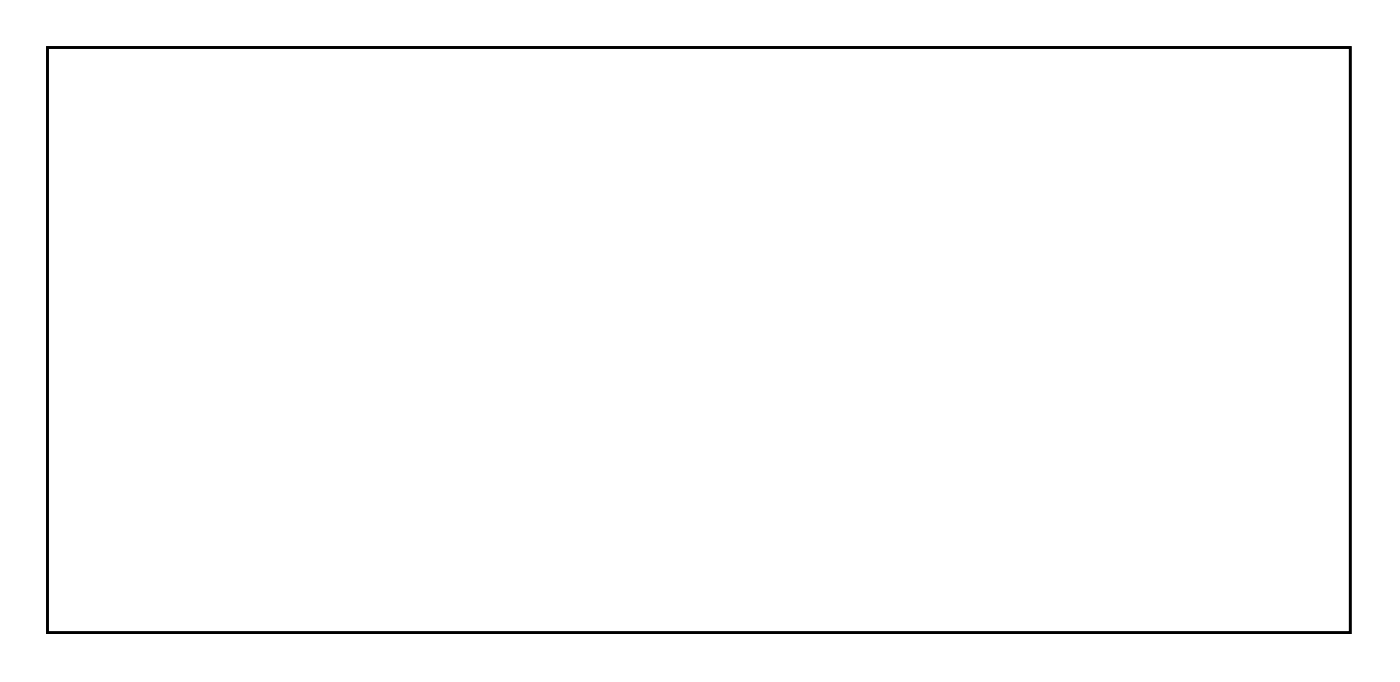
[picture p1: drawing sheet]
<svg xmlns="http://www.w3.org/2000/svg" width="107mm" height="52mm" viewBox="0 0 107 52" stroke-linecap="round" stroke-linejoin="round" font-family="sans-serif">
<path d="M3.6 3.6h99.8v44.8h-99.8z" fill="none" stroke="#000" stroke-width=".2"/>
<path d="M3.6 3.6h99.8v44.8h-99.8zM3.6 3.6v44.8h99.8v-44.8z" fill="#000"/>
<circle cx="15" cy="25.9" r=".84" fill="#fff"/>
<circle cx="15" cy="25.9" r=".84" fill="none" stroke="#fff" stroke-width=".79" stroke-linecap="butt"/>
<circle cx="15" cy="30.9" r=".84" fill="#fff"/>
<circle cx="15" cy="30.9" r=".84" fill="none" stroke="#fff" stroke-width=".79" stroke-linecap="butt"/>
<circle cx="15" cy="13.2" r=".84" fill="#fff"/>
<circle cx="15" cy="13.2" r=".84" fill="none" stroke="#fff" stroke-width=".79" stroke-linecap="butt"/>
<circle cx="10" cy="13.2" r=".84" fill="#fff"/>
<circle cx="10" cy="13.2" r=".84" fill="none" stroke="#fff" stroke-width=".79" stroke-linecap="butt"/>
<circle cx="10" cy="43.6" r=".84" fill="#fff"/>
<circle cx="10" cy="43.6" r=".84" fill="none" stroke="#fff" stroke-width=".79" stroke-linecap="butt"/>
<circle cx="15" cy="43.6" r=".84" fill="#fff"/>
<circle cx="15" cy="43.6" r=".84" fill="none" stroke="#fff" stroke-width=".79" stroke-linecap="butt"/>
<circle cx="101.4" cy="36" r=".74" fill="#fff"/>
<circle cx="101.4" cy="36" r=".74" fill="none" stroke="#fff" stroke-width=".76" stroke-linecap="butt"/>
<circle cx="101.4" cy="38.6" r=".74" fill="#fff"/>
<circle cx="101.4" cy="38.6" r=".74" fill="none" stroke="#fff" stroke-width=".76" stroke-linecap="butt"/>
<circle cx="45.5" cy="13.2" r=".7" fill="#fff"/>
<circle cx="45.5" cy="13.2" r=".7" fill="none" stroke="#fff" stroke-width=".76" stroke-linecap="butt"/>
<circle cx="45.5" cy="19.7" r=".7" fill="#fff"/>
<circle cx="45.5" cy="19.7" r=".7" fill="none" stroke="#fff" stroke-width=".76" stroke-linecap="butt"/>
<circle cx="41" cy="13.2" r=".7" fill="#fff"/>
<circle cx="41" cy="13.2" r=".7" fill="none" stroke="#fff" stroke-width=".76" stroke-linecap="butt"/>
<circle cx="41" cy="19.7" r=".7" fill="#fff"/>
<circle cx="41" cy="19.7" r=".7" fill="none" stroke="#fff" stroke-width=".76" stroke-linecap="butt"/>
<path d="M16.8 17.5h1.5v1.5h-1.5z" fill="#fff"/>
<path d="M16.8 17.5h1.5v1.5h-1.5z" fill="none" stroke="#fff" stroke-width=".76" stroke-linecap="butt"/>
<circle cx="17.6" cy="18.2" r=".74" fill="#fff"/>
<circle cx="17.6" cy="18.2" r=".74" fill="none" stroke="#fff" stroke-width=".76" stroke-linecap="butt"/>
<circle cx="20.1" cy="18.2" r=".74" fill="#fff"/>
<circle cx="20.1" cy="18.2" r=".74" fill="none" stroke="#fff" stroke-width=".76" stroke-linecap="butt"/>
<circle cx="22.7" cy="18.2" r=".74" fill="#fff"/>
<circle cx="22.7" cy="18.2" r=".74" fill="none" stroke="#fff" stroke-width=".76" stroke-linecap="butt"/>
<circle cx="101.4" cy="23.3" r=".74" fill="#fff"/>
<circle cx="101.4" cy="23.3" r=".74" fill="none" stroke="#fff" stroke-width=".76" stroke-linecap="butt"/>
<circle cx="101.4" cy="20.8" r=".74" fill="#fff"/>
<circle cx="101.4" cy="20.8" r=".74" fill="none" stroke="#fff" stroke-width=".76" stroke-linecap="butt"/>
<circle cx="101.4" cy="25.9" r=".74" fill="#fff"/>
<circle cx="101.4" cy="25.9" r=".74" fill="none" stroke="#fff" stroke-width=".76" stroke-linecap="butt"/>
<circle cx="101.4" cy="28.4" r=".74" fill="#fff"/>
<circle cx="101.4" cy="28.4" r=".74" fill="none" stroke="#fff" stroke-width=".76" stroke-linecap="butt"/>
<circle cx="101.4" cy="30.9" r=".74" fill="#fff"/>
<circle cx="101.4" cy="30.9" r=".74" fill="none" stroke="#fff" stroke-width=".76" stroke-linecap="butt"/>
<circle cx="101.4" cy="33.5" r=".74" fill="#fff"/>
<circle cx="101.4" cy="33.5" r=".74" fill="none" stroke="#fff" stroke-width=".76" stroke-linecap="butt"/>
<circle cx="50.6" cy="8.2" r=".67" fill="#fff"/>
<circle cx="50.6" cy="8.2" r=".67" fill="none" stroke="#fff" stroke-width=".69" stroke-linecap="butt"/>
<path d="M49.9 7.5h1.4v1.3h-1.4z" fill="#fff"/>
<path d="M49.9 7.5h1.4v1.3h-1.4z" fill="none" stroke="#fff" stroke-width=".69" stroke-linecap="butt"/>
<circle cx="50.6" cy="10.7" r=".67" fill="#fff"/>
<circle cx="50.6" cy="10.7" r=".67" fill="none" stroke="#fff" stroke-width=".69" stroke-linecap="butt"/>
<circle cx="50.6" cy="13.2" r=".67" fill="#fff"/>
<circle cx="50.6" cy="13.2" r=".67" fill="none" stroke="#fff" stroke-width=".69" stroke-linecap="butt"/>
<circle cx="50.6" cy="15.8" r=".67" fill="#fff"/>
<circle cx="50.6" cy="15.8" r=".67" fill="none" stroke="#fff" stroke-width=".69" stroke-linecap="butt"/>
<circle cx="50.6" cy="18.3" r=".67" fill="#fff"/>
<circle cx="50.6" cy="18.3" r=".67" fill="none" stroke="#fff" stroke-width=".69" stroke-linecap="butt"/>
<circle cx="50.6" cy="20.9" r=".67" fill="#fff"/>
<circle cx="50.6" cy="20.9" r=".67" fill="none" stroke="#fff" stroke-width=".69" stroke-linecap="butt"/>
<circle cx="50.6" cy="23.4" r=".67" fill="#fff"/>
<circle cx="50.6" cy="23.4" r=".67" fill="none" stroke="#fff" stroke-width=".69" stroke-linecap="butt"/>
<circle cx="50.6" cy="25.9" r=".67" fill="#fff"/>
<circle cx="50.6" cy="25.9" r=".67" fill="none" stroke="#fff" stroke-width=".69" stroke-linecap="butt"/>
<circle cx="50.6" cy="28.5" r=".67" fill="#fff"/>
<circle cx="50.6" cy="28.5" r=".67" fill="none" stroke="#fff" stroke-width=".69" stroke-linecap="butt"/>
<circle cx="50.6" cy="31" r=".67" fill="#fff"/>
<circle cx="50.6" cy="31" r=".67" fill="none" stroke="#fff" stroke-width=".69" stroke-linecap="butt"/>
<circle cx="50.6" cy="33.6" r=".67" fill="#fff"/>
<circle cx="50.6" cy="33.6" r=".67" fill="none" stroke="#fff" stroke-width=".69" stroke-linecap="butt"/>
<circle cx="50.6" cy="36.1" r=".67" fill="#fff"/>
<circle cx="50.6" cy="36.1" r=".67" fill="none" stroke="#fff" stroke-width=".69" stroke-linecap="butt"/>
<circle cx="50.6" cy="38.6" r=".67" fill="#fff"/>
<circle cx="50.6" cy="38.6" r=".67" fill="none" stroke="#fff" stroke-width=".69" stroke-linecap="butt"/>
<circle cx="50.6" cy="41.2" r=".67" fill="#fff"/>
<circle cx="50.6" cy="41.2" r=".67" fill="none" stroke="#fff" stroke-width=".69" stroke-linecap="butt"/>
<circle cx="50.6" cy="43.7" r=".67" fill="#fff"/>
<circle cx="50.6" cy="43.7" r=".67" fill="none" stroke="#fff" stroke-width=".69" stroke-linecap="butt"/>
<circle cx="65.8" cy="8.2" r=".67" fill="#fff"/>
<circle cx="65.8" cy="8.2" r=".67" fill="none" stroke="#fff" stroke-width=".69" stroke-linecap="butt"/>
<circle cx="65.8" cy="10.7" r=".67" fill="#fff"/>
<circle cx="65.8" cy="10.7" r=".67" fill="none" stroke="#fff" stroke-width=".69" stroke-linecap="butt"/>
<circle cx="65.8" cy="13.2" r=".67" fill="#fff"/>
<circle cx="65.8" cy="13.2" r=".67" fill="none" stroke="#fff" stroke-width=".69" stroke-linecap="butt"/>
<circle cx="65.8" cy="15.8" r=".67" fill="#fff"/>
<circle cx="65.8" cy="15.8" r=".67" fill="none" stroke="#fff" stroke-width=".69" stroke-linecap="butt"/>
<circle cx="65.8" cy="18.3" r=".67" fill="#fff"/>
<circle cx="65.8" cy="18.3" r=".67" fill="none" stroke="#fff" stroke-width=".69" stroke-linecap="butt"/>
<circle cx="65.8" cy="20.9" r=".67" fill="#fff"/>
<circle cx="65.8" cy="20.9" r=".67" fill="none" stroke="#fff" stroke-width=".69" stroke-linecap="butt"/>
<circle cx="65.8" cy="23.4" r=".67" fill="#fff"/>
<circle cx="65.8" cy="23.4" r=".67" fill="none" stroke="#fff" stroke-width=".69" stroke-linecap="butt"/>
<circle cx="65.8" cy="25.9" r=".67" fill="#fff"/>
<circle cx="65.8" cy="25.9" r=".67" fill="none" stroke="#fff" stroke-width=".69" stroke-linecap="butt"/>
<circle cx="65.8" cy="28.5" r=".67" fill="#fff"/>
<circle cx="65.8" cy="28.5" r=".67" fill="none" stroke="#fff" stroke-width=".69" stroke-linecap="butt"/>
<circle cx="65.8" cy="31" r=".67" fill="#fff"/>
<circle cx="65.8" cy="31" r=".67" fill="none" stroke="#fff" stroke-width=".69" stroke-linecap="butt"/>
<circle cx="65.8" cy="33.6" r=".67" fill="#fff"/>
<circle cx="65.8" cy="33.6" r=".67" fill="none" stroke="#fff" stroke-width=".69" stroke-linecap="butt"/>
<circle cx="65.8" cy="36.1" r=".67" fill="#fff"/>
<circle cx="65.8" cy="36.1" r=".67" fill="none" stroke="#fff" stroke-width=".69" stroke-linecap="butt"/>
<circle cx="65.8" cy="38.6" r=".67" fill="#fff"/>
<circle cx="65.8" cy="38.6" r=".67" fill="none" stroke="#fff" stroke-width=".69" stroke-linecap="butt"/>
<circle cx="65.8" cy="41.2" r=".67" fill="#fff"/>
<circle cx="65.8" cy="41.2" r=".67" fill="none" stroke="#fff" stroke-width=".69" stroke-linecap="butt"/>
<circle cx="65.8" cy="43.7" r=".67" fill="#fff"/>
<circle cx="65.8" cy="43.7" r=".67" fill="none" stroke="#fff" stroke-width=".69" stroke-linecap="butt"/>
<circle cx="22.7" cy="46.2" r=".72" fill="#fff"/>
<circle cx="22.7" cy="46.2" r=".72" fill="none" stroke="#fff" stroke-width=".69" stroke-linecap="butt"/>
<path d="M21 45.5h3.3v1.4h-3.3zM21.9 46.2a.75 .75 0 0 0 1.5 0 .75 .75 0 0 0-1.5 0z" fill="#fff"/>
<g fill="none" stroke="#fff" stroke-width=".25">
<path d="M21 45.5h3.3v1.4h-3.3z"/>
<circle cx="22.7" cy="46.2" r=".72"/>
</g>
<circle cx="22.7" cy="43.6" r=".72" fill="#fff"/>
<circle cx="22.7" cy="43.6" r=".72" fill="none" stroke="#fff" stroke-width=".69" stroke-linecap="butt"/>
<path d="M21 42.9h3.3v1.5h-3.3zM21.9 43.6a.75 .75 0 0 0 1.5 0 .75 .75 0 0 0-1.5 0z" fill="#fff"/>
<g fill="none" stroke="#fff" stroke-width=".25">
<path d="M21 42.9h3.3v1.5h-3.3z"/>
<circle cx="22.7" cy="43.6" r=".72"/>
</g>
<circle cx="22.7" cy="41.1" r=".72" fill="#fff"/>
<circle cx="22.7" cy="41.1" r=".72" fill="none" stroke="#fff" stroke-width=".69" stroke-linecap="butt"/>
<path d="M21 40.4h3.3v1.4h-3.3zM21.9 41.1a.75 .75 0 0 0 1.5 0 .75 .75 0 0 0-1.5 0z" fill="#fff"/>
<g fill="none" stroke="#fff" stroke-width=".25">
<path d="M21 40.4h3.3v1.4h-3.3z"/>
<circle cx="22.7" cy="41.1" r=".72"/>
</g>
<circle cx="22.7" cy="38.6" r=".72" fill="#fff"/>
<circle cx="22.7" cy="38.6" r=".72" fill="none" stroke="#fff" stroke-width=".69" stroke-linecap="butt"/>
<path d="M21 37.8h3.3v1.5h-3.3zM21.9 38.6a.75 .75 0 0 0 1.5 0 .75 .75 0 0 0-1.5 0z" fill="#fff"/>
<g fill="none" stroke="#fff" stroke-width=".25">
<path d="M21 37.8h3.3v1.5h-3.3z"/>
<circle cx="22.7" cy="38.6" r=".72"/>
</g>
<circle cx="22.7" cy="36" r=".72" fill="#fff"/>
<circle cx="22.7" cy="36" r=".72" fill="none" stroke="#fff" stroke-width=".69" stroke-linecap="butt"/>
<path d="M21 35.3h3.3v1.4h-3.3zM21.9 36a.75 .75 0 0 0 1.5 0 .75 .75 0 0 0-1.5 0z" fill="#fff"/>
<g fill="none" stroke="#fff" stroke-width=".25">
<path d="M21 35.3h3.3v1.4h-3.3z"/>
<circle cx="22.7" cy="36" r=".72"/>
</g>
<circle cx="22.7" cy="33.5" r=".72" fill="#fff"/>
<circle cx="22.7" cy="33.5" r=".72" fill="none" stroke="#fff" stroke-width=".69" stroke-linecap="butt"/>
<path d="M21 32.8h3.3v1.4h-3.3zM21.9 33.5a.75 .75 0 0 0 1.5 0 .75 .75 0 0 0-1.5 0z" fill="#fff"/>
<g fill="none" stroke="#fff" stroke-width=".25">
<path d="M21 32.8h3.3v1.4h-3.3z"/>
<circle cx="22.7" cy="33.5" r=".72"/>
</g>
<circle cx="22.7" cy="30.9" r=".72" fill="#fff"/>
<circle cx="22.7" cy="30.9" r=".72" fill="none" stroke="#fff" stroke-width=".69" stroke-linecap="butt"/>
<path d="M21 30.2h3.3v1.5h-3.3zM21.9 30.9a.75 .75 0 0 0 1.5 0 .75 .75 0 0 0-1.5 0z" fill="#fff"/>
<g fill="none" stroke="#fff" stroke-width=".25">
<path d="M21 30.2h3.3v1.5h-3.3z"/>
<circle cx="22.7" cy="30.9" r=".72"/>
</g>
<circle cx="22.7" cy="28.4" r=".72" fill="#fff"/>
<circle cx="22.7" cy="28.4" r=".72" fill="none" stroke="#fff" stroke-width=".69" stroke-linecap="butt"/>
<path d="M21 27.7h3.3v1.4h-3.3zM21.9 28.4a.75 .75 0 0 0 1.5 0 .75 .75 0 0 0-1.5 0z" fill="#fff"/>
<g fill="none" stroke="#fff" stroke-width=".25">
<path d="M21 27.7h3.3v1.4h-3.3z"/>
<circle cx="22.7" cy="28.4" r=".72"/>
</g>
<circle cx="37.9" cy="28.4" r=".72" fill="#fff"/>
<circle cx="37.9" cy="28.4" r=".72" fill="none" stroke="#fff" stroke-width=".69" stroke-linecap="butt"/>
<path d="M36.2 27.7h3.4v1.4h-3.4zM37.2 28.4a.72 .72 0 0 0 1.4 0 .72 .72 0 0 0-1.4 0z" fill="#fff"/>
<g fill="none" stroke="#fff" stroke-width=".25">
<path d="M36.2 27.7h3.4v1.4h-3.4z"/>
<circle cx="37.9" cy="28.4" r=".72"/>
</g>
<circle cx="37.9" cy="30.9" r=".72" fill="#fff"/>
<circle cx="37.9" cy="30.9" r=".72" fill="none" stroke="#fff" stroke-width=".69" stroke-linecap="butt"/>
<path d="M36.2 30.2h3.4v1.5h-3.4zM37.2 30.9a.72 .72 0 0 0 1.4 0 .72 .72 0 0 0-1.4 0z" fill="#fff"/>
<g fill="none" stroke="#fff" stroke-width=".25">
<path d="M36.2 30.2h3.4v1.5h-3.4z"/>
<circle cx="37.9" cy="30.9" r=".72"/>
</g>
<circle cx="37.9" cy="33.5" r=".72" fill="#fff"/>
<circle cx="37.9" cy="33.5" r=".72" fill="none" stroke="#fff" stroke-width=".69" stroke-linecap="butt"/>
<path d="M36.2 32.8h3.4v1.4h-3.4zM37.2 33.5a.72 .72 0 0 0 1.4 0 .72 .72 0 0 0-1.4 0z" fill="#fff"/>
<g fill="none" stroke="#fff" stroke-width=".25">
<path d="M36.2 32.8h3.4v1.4h-3.4z"/>
<circle cx="37.9" cy="33.5" r=".72"/>
</g>
<circle cx="37.9" cy="36" r=".72" fill="#fff"/>
<circle cx="37.9" cy="36" r=".72" fill="none" stroke="#fff" stroke-width=".69" stroke-linecap="butt"/>
<path d="M36.2 35.3h3.4v1.4h-3.4zM37.2 36a.72 .72 0 0 0 1.4 0 .72 .72 0 0 0-1.4 0z" fill="#fff"/>
<g fill="none" stroke="#fff" stroke-width=".25">
<path d="M36.2 35.3h3.4v1.4h-3.4z"/>
<circle cx="37.9" cy="36" r=".72"/>
</g>
<circle cx="37.9" cy="38.6" r=".72" fill="#fff"/>
<circle cx="37.9" cy="38.6" r=".72" fill="none" stroke="#fff" stroke-width=".69" stroke-linecap="butt"/>
<path d="M36.2 37.8h3.4v1.5h-3.4zM37.2 38.6a.72 .72 0 0 0 1.4 0 .72 .72 0 0 0-1.4 0z" fill="#fff"/>
<g fill="none" stroke="#fff" stroke-width=".25">
<path d="M36.2 37.8h3.4v1.5h-3.4z"/>
<circle cx="37.9" cy="38.6" r=".72"/>
</g>
<circle cx="37.9" cy="41.1" r=".72" fill="#fff"/>
<circle cx="37.9" cy="41.1" r=".72" fill="none" stroke="#fff" stroke-width=".69" stroke-linecap="butt"/>
<path d="M36.2 40.4h3.4v1.4h-3.4zM37.2 41.1a.72 .72 0 0 0 1.4 0 .72 .72 0 0 0-1.4 0z" fill="#fff"/>
<g fill="none" stroke="#fff" stroke-width=".25">
<path d="M36.2 40.4h3.4v1.4h-3.4z"/>
<circle cx="37.9" cy="41.1" r=".72"/>
</g>
<circle cx="37.9" cy="43.6" r=".72" fill="#fff"/>
<circle cx="37.9" cy="43.6" r=".72" fill="none" stroke="#fff" stroke-width=".69" stroke-linecap="butt"/>
<path d="M36.2 42.9h3.4v1.5h-3.4zM37.2 43.6a.72 .72 0 0 0 1.4 0 .72 .72 0 0 0-1.4 0z" fill="#fff"/>
<g fill="none" stroke="#fff" stroke-width=".25">
<path d="M36.2 42.9h3.4v1.5h-3.4z"/>
<circle cx="37.9" cy="43.6" r=".72"/>
</g>
<circle cx="37.9" cy="46.2" r=".72" fill="#fff"/>
<circle cx="37.9" cy="46.2" r=".72" fill="none" stroke="#fff" stroke-width=".69" stroke-linecap="butt"/>
<path d="M36.2 45.5h3.4v1.4h-3.4zM37.2 46.2a.72 .72 0 0 0 1.4 0 .72 .72 0 0 0-1.4 0z" fill="#fff"/>
<g fill="none" stroke="#fff" stroke-width=".25">
<path d="M36.2 45.5h3.4v1.4h-3.4z"/>
<circle cx="37.9" cy="46.2" r=".72"/>
</g>
</svg>
